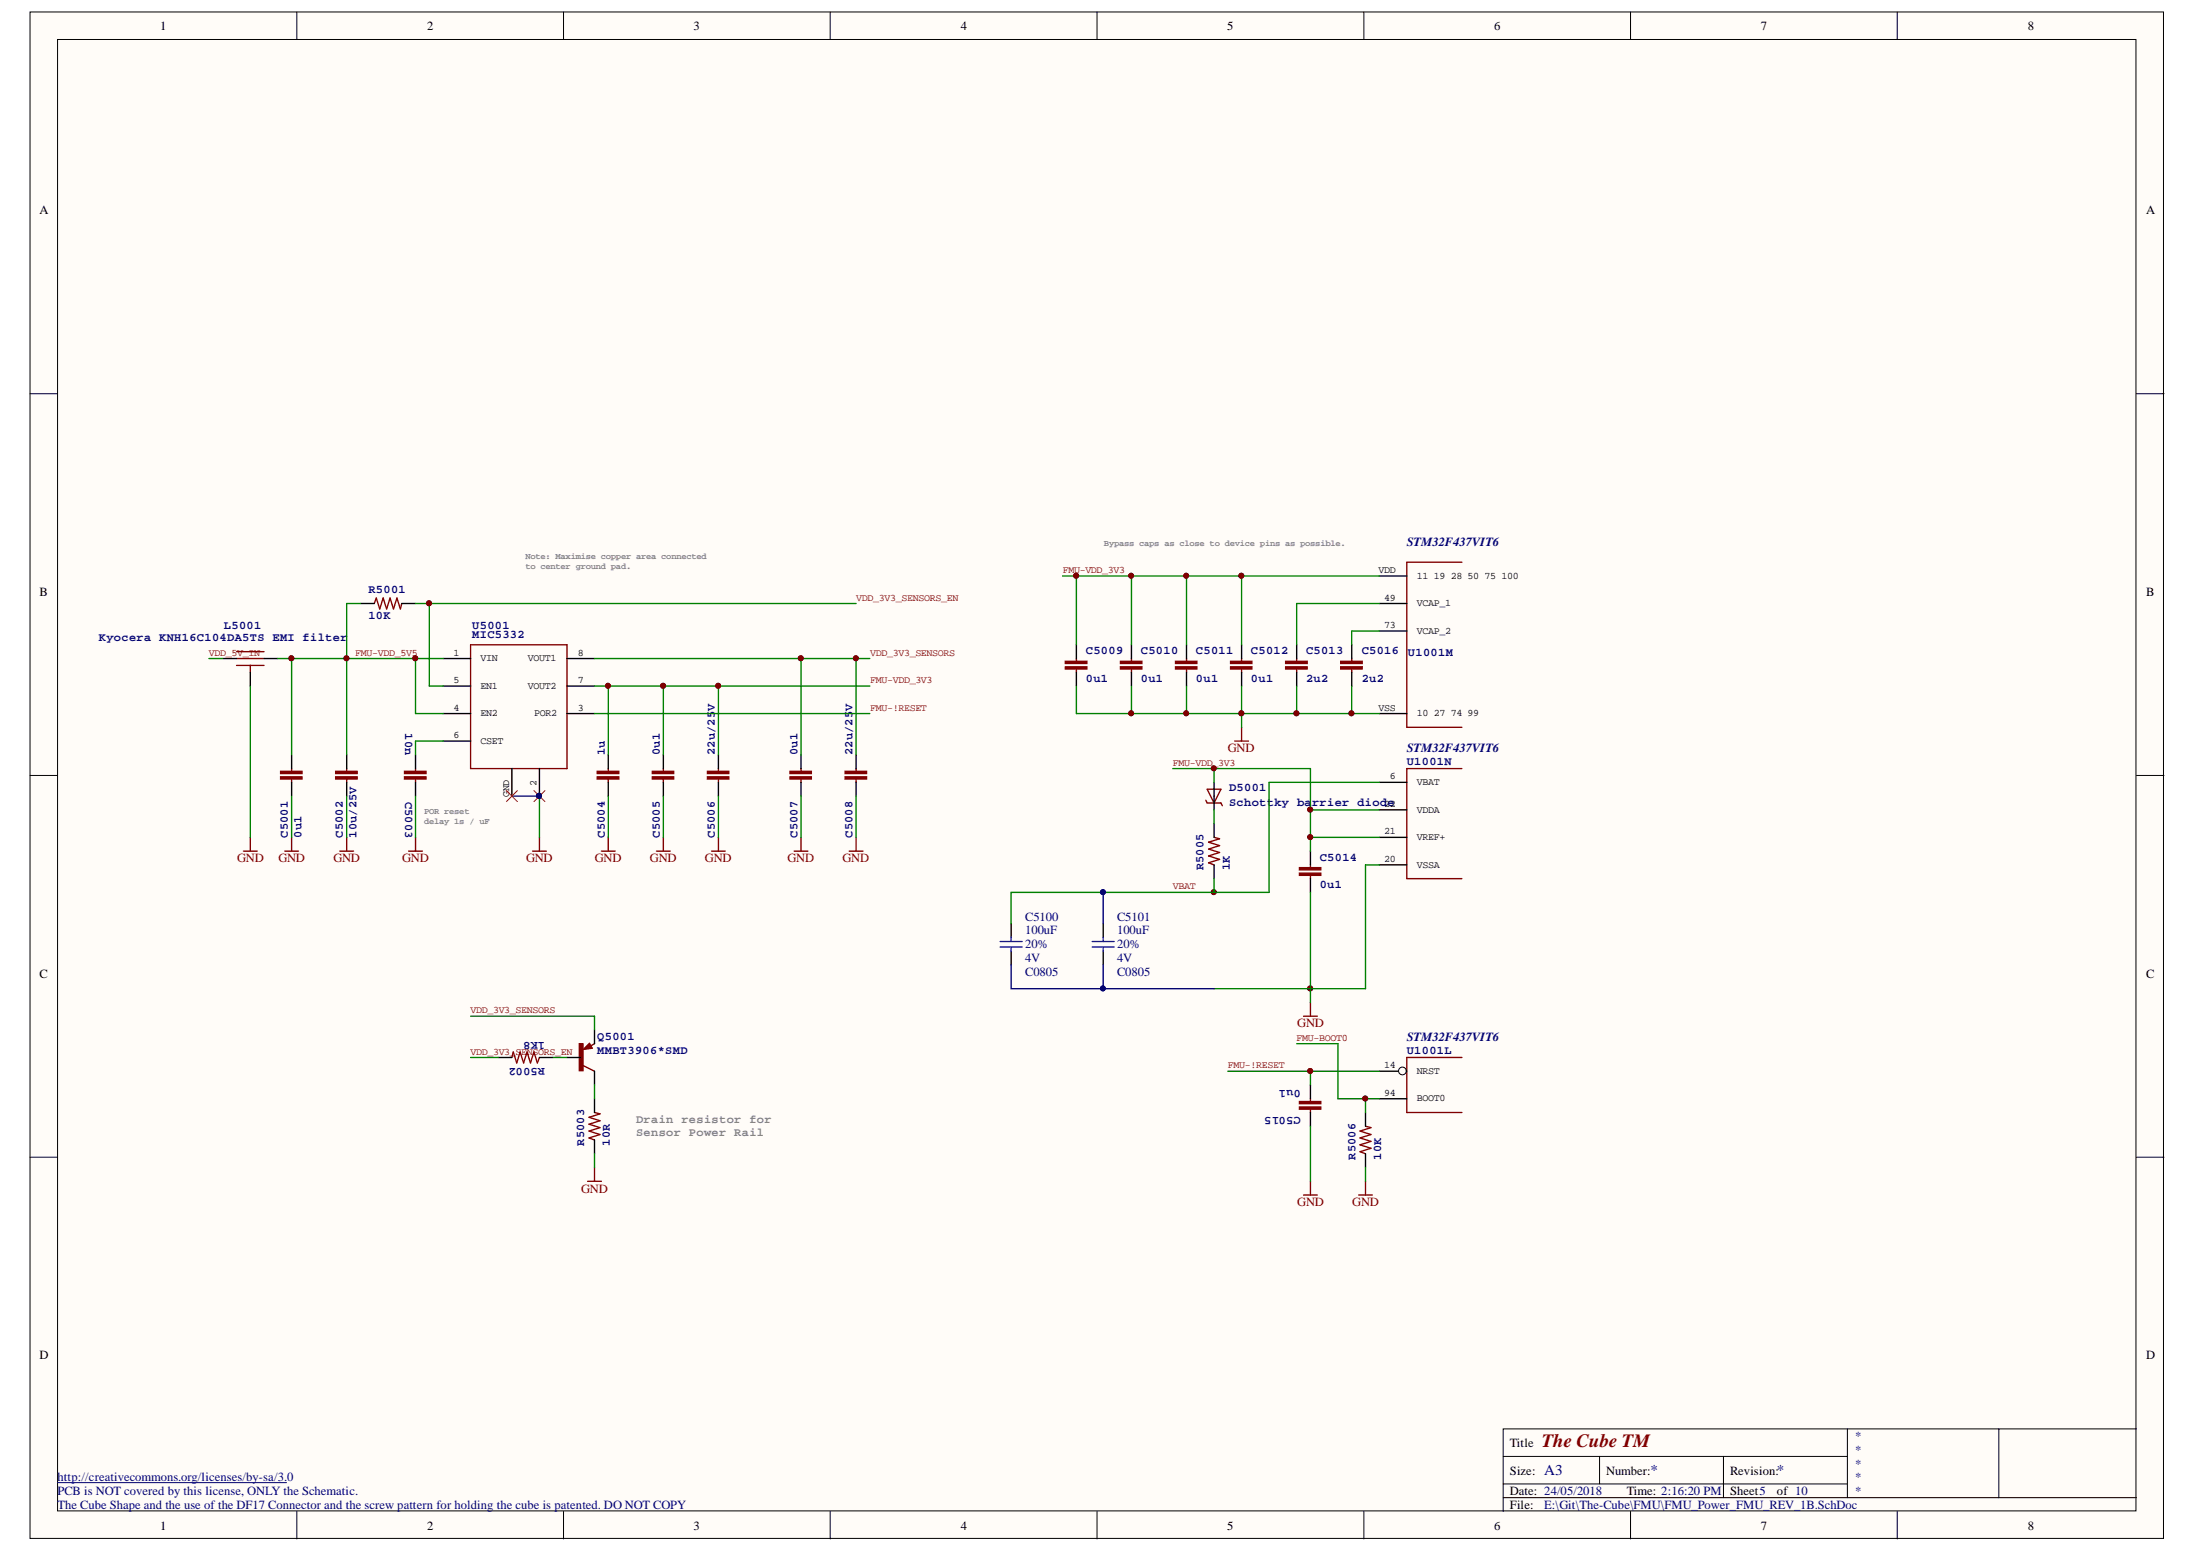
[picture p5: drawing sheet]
<svg xmlns="http://www.w3.org/2000/svg" width="297mm" height="210mm" viewBox="0 0 297 210" stroke-linecap="round" stroke-linejoin="round" font-family="sans-serif">
<defs><g id="words">
<text font-size="2.5" fill="#800000" x="208.6" y="195.7">The Cube TM</text>
<g font-size="2" fill="#000080">
<text x="208.9" y="199.5">A3</text>
<text x="223.3" y="199.5">*</text>
<text x="240.4" y="199.5">*</text>
</g>
<g font-size="1.7">
<text x="21.7" y="4.1">1</text>
<text x="57.8" y="4.1">2</text>
<text x="93.8" y="4.1">3</text>
<text x="130" y="4.1">4</text>
<text x="166" y="4.1">5</text>
<text x="202.1" y="4.1">6</text>
<text x="238.2" y="4.1">7</text>
<text x="274.3" y="4.1">8</text>
<text x="5.3" y="28.9">A</text>
<text x="290.3" y="28.9">A</text>
<text x="5.3" y="80.6">B</text>
<text x="290.3" y="80.6">B</text>
<text x="5.3" y="132.2">C</text>
<text x="290.3" y="132.2">C</text>
<text x="5.3" y="183.8">D</text>
<text x="290.3" y="183.8">D</text>
<text x="204.2" y="195.7">Title</text>
<text x="204.2" y="199.4">Size:</text>
<text x="204.2" y="202.2">Date: 24/05/2018</text>
<text x="217.3" y="199.4">Number:</text>
<text x="220.1" y="202.2">Time: 2:16:20 PM</text>
<text x="234" y="199.4">Revision:</text>
<text x="234" y="202.2">Sheet5</text>
<text x="240.4" y="202.2">of 10</text>
<text x="21.7" y="206.9">1</text>
<text x="57.8" y="206.9">2</text>
<text x="93.8" y="206.9">3</text>
<text x="130" y="206.9">4</text>
<text x="166" y="206.9">5</text>
<text x="202.1" y="206.9">6</text>
<text x="204.2" y="204.1">File:</text>
<text x="238.2" y="206.9">7</text>
<text x="274.3" y="206.9">8</text>
</g>
<g font-size="1.7" fill="#000080">
<text x="190.3" y="73.8">STM32F437VIT6</text>
<text x="190.3" y="101.7">STM32F437VIT6</text>
<text x="138.7" y="124.5">C5100</text>
<text x="151.1" y="124.5">C5101</text>
<text x="138.7" y="126.4">100uF</text>
<text x="138.7" y="128.2">20%</text>
<text x="138.7" y="130.1">4V</text>
<text x="138.7" y="132">C0805</text>
<text x="151.1" y="126.4">100uF</text>
<text x="151.1" y="128.2">20%</text>
<text x="151.1" y="130.1">4V</text>
<text x="151.1" y="132">C0805</text>
<text x="190.3" y="140.8">STM32F437VIT6</text>
<text x="250.9" y="194.8">*</text>
<text x="250.9" y="196.6">*</text>
<text x="7.8" y="200.4">http://creativecommons.org/licenses/by-sa/3.0</text>
<text x="7.8" y="202.2">PCB is NOT covered by this license, ONLY the Schematic.</text>
<text x="250.9" y="198.5">*</text>
<text x="250.9" y="200.4">*</text>
<text x="250.9" y="202.2">*</text>
<text x="7.8" y="204.1">The Cube Shape and the use of the DF17 Connector and the screw pattern for holding the cube is patented. DO NOT COPY</text>
<text x="208.9" y="204.1">E:\Git\The-Cube\FMU\FMU_Power_FMU_REV_1B.SchDoc</text>
</g>
<g font-size="1.7" fill="#800000">
<text x="166.1" y="101.7">GND</text>
<text x="32.1" y="116.6">GND</text>
<text x="37.6" y="116.6">GND</text>
<text x="45.1" y="116.6">GND</text>
<text x="54.4" y="116.6">GND</text>
<text x="71.2" y="116.6">GND</text>
<text x="80.5" y="116.6">GND</text>
<text x="87.9" y="116.6">GND</text>
<text x="95.3" y="116.6">GND</text>
<text x="106.5" y="116.6">GND</text>
<text x="114" y="116.6">GND</text>
<text x="175.5" y="138.9">GND</text>
<text x="78.6" y="161.3">GND</text>
<text x="175.5" y="163.2">GND</text>
<text x="182.9" y="163.2">GND</text>
</g>
<g font-size="1.6" fill="#000080">
<text x="49.8" y="80.2">R5001</text>
<text x="49.8" y="83.7">10K</text>
<text x="13.4" y="86.7">Kyocera KNH16C104DA5TS EMI filter</text>
<text x="30.3" y="85">L5001</text>
<text x="63.9" y="85">U5001</text>
<text x="63.9" y="86.3">MIC5332</text>
<text x="146.9" y="88.5">C5009</text>
<text x="154.3" y="88.5">C5010</text>
<text x="161.8" y="88.5">C5011</text>
<text x="169.2" y="88.5">C5012</text>
<text x="176.7" y="88.5">C5013</text>
<text x="184.2" y="88.5">C5016</text>
<text x="190.4" y="88.8">U1001M</text>
<text x="146.9" y="92.2">0u1</text>
<text x="154.3" y="92.2">0u1</text>
<text x="161.8" y="92.2">0u1</text>
<text x="169.2" y="92.2">0u1</text>
<text x="176.7" y="92.2">2u2</text>
<text x="184.2" y="92.2">2u2</text>
<text x="54.8" y="99.2" transform="rotate(90 54.8 99.2)">10n</text>
<text x="96.7" y="96.2" transform="rotate(-90 96.7 96.2)">V</text>
<text x="115.3" y="96.2" transform="rotate(-90 115.3 96.2)">V</text>
<text x="81.8" y="102.1" transform="rotate(-90 81.8 102.1)">1u</text>
<text x="89.3" y="102.1" transform="rotate(-90 89.3 102.1)">0u1</text>
<text x="96.7" y="102.1" transform="rotate(-90 96.7 102.1)">22u/25</text>
<text x="107.9" y="102.1" transform="rotate(-90 107.9 102.1)">0u1</text>
<text x="115.3" y="102.1" transform="rotate(-90 115.3 102.1)">22u/25</text>
<text x="166.2" y="107">D5001</text>
<text x="190.3" y="103.5">U1001N</text>
<text x="38.9" y="113.3" transform="rotate(-90 38.9 113.3)">C5001</text>
<text x="40.8" y="113.3" transform="rotate(-90 40.8 113.3)">0u1</text>
<text x="46.4" y="113.3" transform="rotate(-90 46.4 113.3)">C5002</text>
<text x="48.2" y="113.3" transform="rotate(-90 48.2 113.3)">10u/25V</text>
<text x="54.8" y="108.5" transform="rotate(90 54.8 108.5)">C5003</text>
<text x="81.8" y="113.3" transform="rotate(-90 81.8 113.3)">C5004</text>
<text x="89.3" y="113.3" transform="rotate(-90 89.3 113.3)">C5005</text>
<text x="96.7" y="113.3" transform="rotate(-90 96.7 113.3)">C5006</text>
<text x="107.9" y="113.3" transform="rotate(-90 107.9 113.3)">C5007</text>
<text x="115.3" y="113.3" transform="rotate(-90 115.3 113.3)">C5008</text>
<text x="166.2" y="109.1">Schottky ba</text>
<text x="177.5" y="109.1">rrier diode</text>
<text x="162.8" y="117.7" transform="rotate(-90 162.8 117.7)">R5005</text>
<text x="166.3" y="117.7" transform="rotate(-90 166.3 117.7)">1K</text>
<text x="178.5" y="116.4">C5014</text>
<text x="178.5" y="120.1">0u1</text>
<text x="73.7" y="140.9" transform="rotate(-180 73.7 140.9)">1K8</text>
<text x="80.8" y="140.7">Q5001</text>
<text x="80.8" y="142.5">MMBT3906*SMD</text>
<text x="190.3" y="142.5">U1001L</text>
<text x="73.7" y="144.4" transform="rotate(-180 73.7 144.4)">R5002</text>
<text x="176" y="147.4" transform="rotate(-180 176 147.4)">0u1</text>
<text x="79" y="155" transform="rotate(-90 79 155)">R5003</text>
<text x="82.5" y="155" transform="rotate(-90 82.5 155)">10R</text>
<text x="176" y="151.1" transform="rotate(-180 176 151.1)">C5015</text>
<text x="183.3" y="156.8" transform="rotate(-90 183.3 156.8)">R5006</text>
<text x="186.8" y="156.8" transform="rotate(-90 186.8 156.8)">10K</text>
</g>
<g font-size="1.6" fill="#808080">
<text x="86" y="151.8">Drain resistor for</text>
<text x="86" y="153.7">Sensor Power Rail</text>
</g>
<g font-size="1.4" fill="#800000">
<text x="143.7" y="77.5">FMU-VDD_3V3</text>
<text x="115.8" y="81.2">VDD_3V3_SENSORS_EN</text>
<text x="28.3" y="88.7">VDD_5V_IN</text>
<text x="48.1" y="88.7">FMU-VDD_5V5</text>
<text x="117.7" y="88.7">VDD_3V3_SENSORS</text>
<text x="117.7" y="92.4">FMU-VDD_3V3</text>
<text x="117.7" y="96.1">FMU-!RESET</text>
<text x="158.6" y="103.6">FMU-VDD_3V3</text>
<text x="158.6" y="120.3">VBAT</text>
<text x="63.6" y="137">VDD_3V3_SENSORS</text>
<text x="63.6" y="142.6">VDD_3V3_SENSORS_EN</text>
<text x="175.4" y="140.8">FMU-BOOT0</text>
<text x="166.1" y="144.5">FMU-!RESET</text>
</g>
<g font-size="1.4">
<text x="186.5" y="77.5">VDD</text>
<text x="187.2" y="81.2">49</text>
<text x="191.6" y="78.3">11</text>
<text x="191.6" y="82">VCAP_1</text>
<text x="193.9" y="78.3">19</text>
<text x="196.2" y="78.3">28</text>
<text x="198.5" y="78.3">50</text>
<text x="200.8" y="78.3">75</text>
<text x="203.1" y="78.3">100</text>
<text x="61.3" y="88.7">1</text>
<text x="65" y="89.4">VIN</text>
<text x="71.4" y="89.4">VOUT1</text>
<text x="78.2" y="88.7">8</text>
<text x="187.2" y="85">73</text>
<text x="191.6" y="85.7">VCAP_2</text>
<text x="61.3" y="92.4">5</text>
<text x="65" y="93.2">EN1</text>
<text x="71.4" y="93.2">VOUT2</text>
<text x="78.2" y="92.4">7</text>
<text x="61.3" y="96.1">4</text>
<text x="61.3" y="99.8">6</text>
<text x="65" y="96.9">EN2</text>
<text x="65" y="100.6">CSET</text>
<text x="72.3" y="96.9">POR2</text>
<text x="78.2" y="96.1">3</text>
<text x="186.5" y="96.1">VSS</text>
<text x="191.6" y="96.9">10</text>
<text x="193.9" y="96.9">27</text>
<text x="196.2" y="96.9">74</text>
<text x="198.5" y="96.9">99</text>
<text x="68.9" y="107.8" transform="rotate(-90 68.9 107.8)">GND</text>
<text x="72.6" y="106.3" transform="rotate(-90 72.6 106.3)">2</text>
<text x="188" y="105.4">6</text>
<text x="191.6" y="106.2">VBAT</text>
<text x="187.2" y="109.1">22</text>
<text x="187.2" y="112.9">21</text>
<text x="191.6" y="109.9">VDDA</text>
<text x="191.6" y="113.6">VREF+</text>
<text x="187.2" y="116.6">20</text>
<text x="191.6" y="117.3">VSSA</text>
<text x="187.2" y="144.5">14</text>
<text x="187.2" y="148.2">94</text>
<text x="191.6" y="145.2">NRST</text>
<text x="191.6" y="149">BOOT0</text>
</g>
<g font-size="1.2" fill="#808080">
<text x="71.1" y="75.7">Note: Maximise copper area connected</text>
<text x="71.1" y="77">to center ground pad.</text>
<text x="149.3" y="73.8">Bypass caps as close to device pins as possible.</text>
<text x="57.4" y="110.2">POR reset</text>
<text x="57.4" y="111.4">delay 1s / uF</text>
</g>
</g></defs>
<g fill="#fffcf8" stroke="#000" stroke-width=".14">
<path d="M4.1 1.6h288.5v206.5h-288.5z"/>
<path d="M7.8 5.3h281.1v199h-281.1z"/>
</g>
<g fill="none" stroke="#000" stroke-width=".14">
<path d="M40.2 1.6v3.7M76.2 1.6v3.7M112.3 1.6v3.7M148.4 1.6v3.7M184.5 1.6v3.7M220.6 1.6v3.7M256.6 1.6v3.7M4.1 53.2h3.7M289 53.2h3.7M4.1 104.9h3.7M289 104.9h3.7M4.1 156.5h3.7"/>
<path d="M289 156.5h3.7M203.3 197h46.6M216.4 197v3.7M233.1 197v5.6M249.9 193.3v9.3M270.4 193.3h-67.1v11.1M289 193.3h-18.6v9.3M40.2 204.4v3.7M76.2 204.4v3.7M112.3 204.4v3.7M148.4 204.4v3.7M184.5 204.4v3.7"/>
<path d="M203.3 202.6h85.7M203.3 200.7h46.6M220.6 204.4v3.7M256.6 204.4v3.7"/>
</g>
<g fill="#000080" stroke="#000080" stroke-width=".14">
<circle cx="39.4" cy="89" r=".34"/>
<circle cx="46.9" cy="89" r=".34"/>
<circle cx="56.2" cy="89" r=".34"/>
<circle cx="58" cy="81.6" r=".34"/>
<circle cx="82.2" cy="92.7" r=".33"/>
<circle cx="89.7" cy="92.7" r=".34"/>
<circle cx="97.1" cy="92.7" r=".34"/>
<circle cx="108.3" cy="89" r=".34"/>
<circle cx="115.8" cy="89" r=".34"/>
<circle cx="145.6" cy="77.9" r=".34"/>
<circle cx="153" cy="96.5" r=".33"/>
<circle cx="153" cy="77.9" r=".33"/>
<circle cx="160.4" cy="96.5" r=".33"/>
<circle cx="160.4" cy="77.9" r=".33"/>
<circle cx="164.2" cy="120.7" r=".33"/>
<circle cx="164.2" cy="103.9" r=".33"/>
<circle cx="167.9" cy="96.5" r=".34"/>
<circle cx="167.9" cy="77.9" r=".34"/>
<circle cx="175.4" cy="96.5" r=".34"/>
<circle cx="177.2" cy="144.8" r=".34"/>
<circle cx="177.2" cy="133.7" r=".34"/>
<circle cx="177.2" cy="113.2" r=".34"/>
<circle cx="177.2" cy="109.5" r=".34"/>
<circle cx="182.8" cy="96.5" r=".33"/>
<circle cx="184.7" cy="148.6" r=".34"/>
<circle cx="72.9" cy="107.6" r=".33"/>
</g>
<g fill="none" stroke="#800000" stroke-width=".19">
<path d="M197.7 76h-7.4v22.4h7.4M32 90h3.7M32 88.1h3.7M32 89.1h3.7M33.9 90v.9M50.6 81.6l.3-.7 .5 1.5 .4-1.5 .5 1.5 .5-1.5 .4 1.5 .5-1.5 .5 1.5 .1-.8M63.7 87.2h13v16.7h-13zM145.6 89.1v.3M145.6 90.6v.3M153 89.1v.3M153 90.6v.3M160.5 89.1v.3"/>
<path d="M160.5 90.6v.3M167.9 89.1v.3M167.9 90.6v.3M175.4 89.1v.3M175.4 90.6v.3M182.8 89.1v.3M182.8 90.6v.3M39.4 103.9v.4M39.4 105.4v.4M46.9 103.9v.4M46.9 105.4v.4M56.2 103.9v.4"/>
<path d="M56.2 105.4v.4M82.3 103.9v.4M82.3 105.4v.4M89.7 103.9v.4M89.7 105.4v.4M97.2 103.9v.4M97.2 105.4v.4M108.3 103.9v.4M108.3 105.4v.4M115.8 103.9v.4M115.8 105.4v.4M163.1 108.2l.2 .4h1.8l.2 .4"/>
<path d="M163.3 106.7h1.8l-.9 1.9zM164.2 113.3l.8 .1-1.5 .5 1.5 .5-1.5 .4 1.5 .5-1.5 .5 1.5 .4-1.5 .5 .7 .3M177.3 117v.3M177.3 118.5v.3M197.7 103.9h-7.4v14.9h7.4M69.2 143l.2-.7 .5 1.5 .5-1.5 .4 1.5 .5-1.5 .5 1.5 .4-1.5 .5 1.5 .3-.8M78.9 144.1l1.5 .8M79.7 141.6h-.3l.3-.2 .2 .3-.8 .1 .6-.5 .2 .4M79.7 141.1l.4 .7-1.2 .1zM80.4 150.5l.8 .1-1.5 .5 1.5 .5-1.5 .4 1.5 .5-1.5 .5 1.5 .4-1.5 .5 .7 .3M80.4 141.2l-.5 .3M177.3 148.6v.4"/>
<path d="M177.3 150.1v.4M184.7 152.3l.7 .2-1.4 .5 1.4 .4-1.4 .5 1.4 .5-1.4 .4 1.4 .5-1.4 .5 .7 .2M197.7 143h-7.4v7.5h7.4"/>
</g>
<g fill="#800000" stroke="#800000" stroke-width=".19">
<path d="M181.4 90.2h2.9v.3h-2.9z"/>
<path d="M181.4 89.4h2.9v.3h-2.9z"/>
<path d="M151.6 90.2h2.9v.3h-2.9z"/>
<path d="M151.6 89.4h2.9v.3h-2.9z"/>
<path d="M159 90.2h2.9v.3h-2.9z"/>
<path d="M159 89.4h2.9v.3h-2.9z"/>
<path d="M175.8 118.1h2.9v.3h-2.9z"/>
<path d="M175.8 117.3h2.9v.3h-2.9z"/>
<path d="M175.8 149h2.9v.3h-2.9z"/>
<path d="M175.8 149.7h2.9v.3h-2.9z"/>
<path d="M173.9 90.2h2.9v.3h-2.9z"/>
<path d="M173.9 89.4h2.9v.3h-2.9z"/>
<path d="M166.5 90.2h2.8v.3h-2.8z"/>
<path d="M166.5 89.4h2.8v.3h-2.8z"/>
<path d="M144.1 90.2h2.9v.3h-2.9z"/>
<path d="M144.1 89.4h2.9v.3h-2.9z"/>
<path d="M45.4 105.1h2.9v.3h-2.9z"/>
<path d="M45.4 104.3h2.9v.3h-2.9z"/>
<path d="M54.7 104.3h2.9v.3h-2.9z"/>
<path d="M54.7 105.1h2.9v.3h-2.9z"/>
<path d="M114.3 105.1h2.9v.3h-2.9z"/>
<path d="M114.3 104.3h2.9v.3h-2.9z"/>
<path d="M80.8 105.1h2.9v.3h-2.9z"/>
<path d="M80.8 104.3h2.9v.3h-2.9z"/>
<path d="M95.7 105.1h2.9v.3h-2.9z"/>
<path d="M95.7 104.3h2.9v.3h-2.9z"/>
<path d="M38 105.1h2.8v.3h-2.8z"/>
<path d="M38 104.3h2.8v.3h-2.8z"/>
<path d="M88.2 105.1h2.9v.3h-2.9z"/>
<path d="M88.2 104.3h2.9v.3h-2.9z"/>
<path d="M106.9 105.1h2.8v.3h-2.8z"/>
<path d="M106.9 104.3h2.8v.3h-2.8z"/>
<path d="M78.4 141.2h.5v3.6h-.5z"/>
</g>
<g fill="none" stroke="#000" stroke-width=".19">
<path d="M186.6 77.9h3.7M30.1 89.1h1.9M33.9 90.9v1.9M35.7 89.1h1.9M48.8 81.6h1.8M54.3 81.6h1.9M59.9 89.1h3.8M59.9 92.8h3.8M59.9 96.5h3.8M76.7 89.1h3.7M76.7 92.8h3.7M76.7 96.5h3.7"/>
<path d="M145.6 87.2v1.9M145.6 90.9v1.9M153 87.2v1.9M153 90.9v1.9M160.5 87.2v1.9M160.5 90.9v1.9M167.9 87.2v1.9M167.9 90.9v1.9M175.4 87.2v1.9M175.4 90.9v1.9M182.8 87.2v1.9M182.8 90.9v1.9"/>
<path d="M186.6 96.5h3.7M186.6 81.6h3.7M186.6 85.3h3.7M39.4 102.1v1.8M39.4 105.8v1.9M46.9 102.1v1.8M46.9 105.8v1.9M56.2 102.1v1.8M56.2 105.8v1.9M59.9 100.2h3.8M69.2 103.9v3.8M73 103.9v3.8"/>
<path d="M82.3 102.1v1.8M82.3 105.8v1.9M89.7 102.1v1.8M89.7 105.8v1.9M97.2 102.1v1.8M97.2 105.8v1.9M108.3 102.1v1.8M108.3 105.8v1.9M115.8 102.1v1.8M115.8 105.8v1.9M164.2 105.8v3.7M164.2 111.4v1.9"/>
<path d="M164.2 117v1.8M177.3 115.1v1.9M177.3 118.8v1.9M186.6 105.8h3.7M186.6 117h3.7M186.6 109.5h3.7M186.6 113.3h3.7M80.4 139.3v1.9M67.4 143h1.8M73 143h1.8M76.7 143h1.9M80.4 144.9v1.8"/>
<path d="M80.4 148.6v1.9M80.4 154.2v1.8M177.3 146.7v1.9M177.3 150.5v1.8M184.7 150.5v1.8M184.7 156v1.9M186.6 144.9h3.7"/>
</g>
<circle cx="189.7" cy="144.8" r=".52" fill="#fffcf8" stroke="#000" stroke-width=".14"/>
<path d="M136.8 124.9v1.9M136.8 128.6v1.9M149.2 124.9v1.9M149.2 128.6v1.9M186.6 148.6h3.7" fill="none" stroke="#000" stroke-width=".19"/>
<g fill="none" stroke="#800000" stroke-width=".19">
<path d="M167.9 98.4v1.8M32.9 115.1h1.9M33.9 113.3v1.8M38.5 115.1h1.9M39.4 113.3v1.8M46 115.1h1.8M46.9 113.3v1.8M55.3 115.1h1.8M56.2 113.3v1.8M72 115.1h1.9M73 113.3v1.8M81.3 115.1h1.9"/>
<path d="M82.3 113.3v1.8M88.8 115.1h1.9M89.7 113.3v1.8M96.2 115.1h1.9M97.2 113.3v1.8M107.4 115.1h1.9M108.3 113.3v1.8M114.9 115.1h1.8M115.8 113.3v1.8M167 100.2h1.9M176.3 137.4h1.9M177.3 135.6v1.8"/>
<path d="M79.5 159.8h1.8M80.4 157.9v1.9M177.3 159.8v1.8M184.7 159.8v1.8M176.3 161.6h1.9M183.8 161.6h1.8"/>
</g>
<g fill="none" stroke="#008000" stroke-width=".19">
<path d="M143.7 77.9h42.9M145.6 77.9v9.3M153 77.9v9.3M160.5 77.9v9.3M167.9 77.9v9.3M28.3 89.1h1.8M33.9 92.8v20.5M37.6 89.1h22.3M39.4 89.1v13M48.8 81.6h-1.9v20.5M56.2 89.1v7.4h3.7M56.2 81.6h59.6"/>
<path d="M58.1 81.6v11.2h1.8M80.4 96.5h37.3M80.4 92.8h37.3M80.4 89.1h37.3M82.3 92.8v9.3M89.7 92.8v9.3M97.2 92.8v9.3M108.3 89.1v13M115.8 89.1v13M145.6 92.8v3.7h41M153 92.8v3.7M160.5 92.8v3.7"/>
<path d="M167.9 92.8v5.6M175.4 92.8v3.7M182.8 92.8v3.7M186.6 81.6h-11.2v5.6M186.6 85.3h-3.8v1.9M39.4 107.7v5.6M46.9 107.7v5.6M56.2 107.7v5.6M59.9 100.2h-3.7v1.9M73 107.7v5.6M82.3 107.7v5.6M89.7 107.7v5.6"/>
<path d="M97.2 107.7v5.6M108.3 107.7v5.6M115.8 107.7v5.6M158.6 103.9h18.7v11.2M164.2 103.9v1.9M164.2 109.5v1.9M164.2 118.8v1.9M177.3 109.5h9.3M177.3 113.3h9.3M186.6 105.8h-14.9v14.9h-34.9v4.2M186.6 117h-1.9v16.7h-20.5M63.7 137.4h16.7v1.9"/>
<path d="M177.3 120.7v14.9M63.7 143h3.7M74.8 143h1.9M80.4 146.7v1.9M80.4 156v1.9M166.1 144.9h20.5M175.4 141.2h5.6v7.4h5.6M177.3 144.9v1.8M177.3 152.3v7.5M184.7 148.6v1.9M184.7 157.9v1.9"/>
</g>
<g fill="#800000" stroke="#800000" stroke-width=".14">
<circle cx="153" cy="96.5" r=".33"/>
<circle cx="160.4" cy="96.5" r=".33"/>
<circle cx="175.4" cy="96.5" r=".34"/>
<circle cx="182.8" cy="96.5" r=".33"/>
<circle cx="167.9" cy="96.5" r=".34"/>
<circle cx="177.2" cy="133.7" r=".34"/>
<circle cx="167.9" cy="77.9" r=".34"/>
<circle cx="160.4" cy="77.9" r=".33"/>
<circle cx="153" cy="77.9" r=".33"/>
<circle cx="145.6" cy="77.9" r=".34"/>
<circle cx="177.2" cy="109.5" r=".34"/>
<circle cx="164.2" cy="103.9" r=".33"/>
<circle cx="177.2" cy="113.2" r=".34"/>
<circle cx="82.2" cy="92.7" r=".33"/>
<circle cx="97.1" cy="92.7" r=".34"/>
<circle cx="89.7" cy="92.7" r=".34"/>
<circle cx="184.7" cy="148.6" r=".34"/>
<circle cx="58" cy="81.6" r=".34"/>
<circle cx="164.2" cy="120.7" r=".33"/>
<circle cx="115.8" cy="89" r=".34"/>
<circle cx="108.3" cy="89" r=".34"/>
<circle cx="56.2" cy="89" r=".34"/>
<circle cx="46.9" cy="89" r=".34"/>
<circle cx="39.4" cy="89" r=".34"/>
<circle cx="177.2" cy="144.8" r=".34"/>
</g>
<g fill="#000080" stroke="#000080" stroke-width=".14">
<circle cx="72.9" cy="107.6" r=".33"/>
<circle cx="149.2" cy="120.7" r=".33"/>
<circle cx="149.2" cy="133.7" r=".33"/>
</g>
<path d="M69.2 107.7h3.8M136.8 130.5v3.2h27.4M149.2 120.7v4.2M149.2 130.5v3.2" fill="none" stroke="#000080" stroke-width=".19"/>
<path d="M68.5 106.9l1.5 1.5M70 106.9l-1.5 1.5M72.2 106.9l1.5 1.5M73.7 106.9l-1.5 1.5" fill="none" stroke="#f00" stroke-width=".14"/>
<path d="M135.3 127.3h3M135.3 128.1h3M136.8 126.8v.5M136.8 128.1v.5M147.7 127.3h3M147.7 128.1h3M149.2 126.8v.5M149.2 128.1v.5" fill="none" stroke="#00f" stroke-width=".19"/>
<path d="M7.8 200.5h31" fill="none" stroke="#000080" stroke-width=".14"/>
<use href="#words"/>
</svg>
